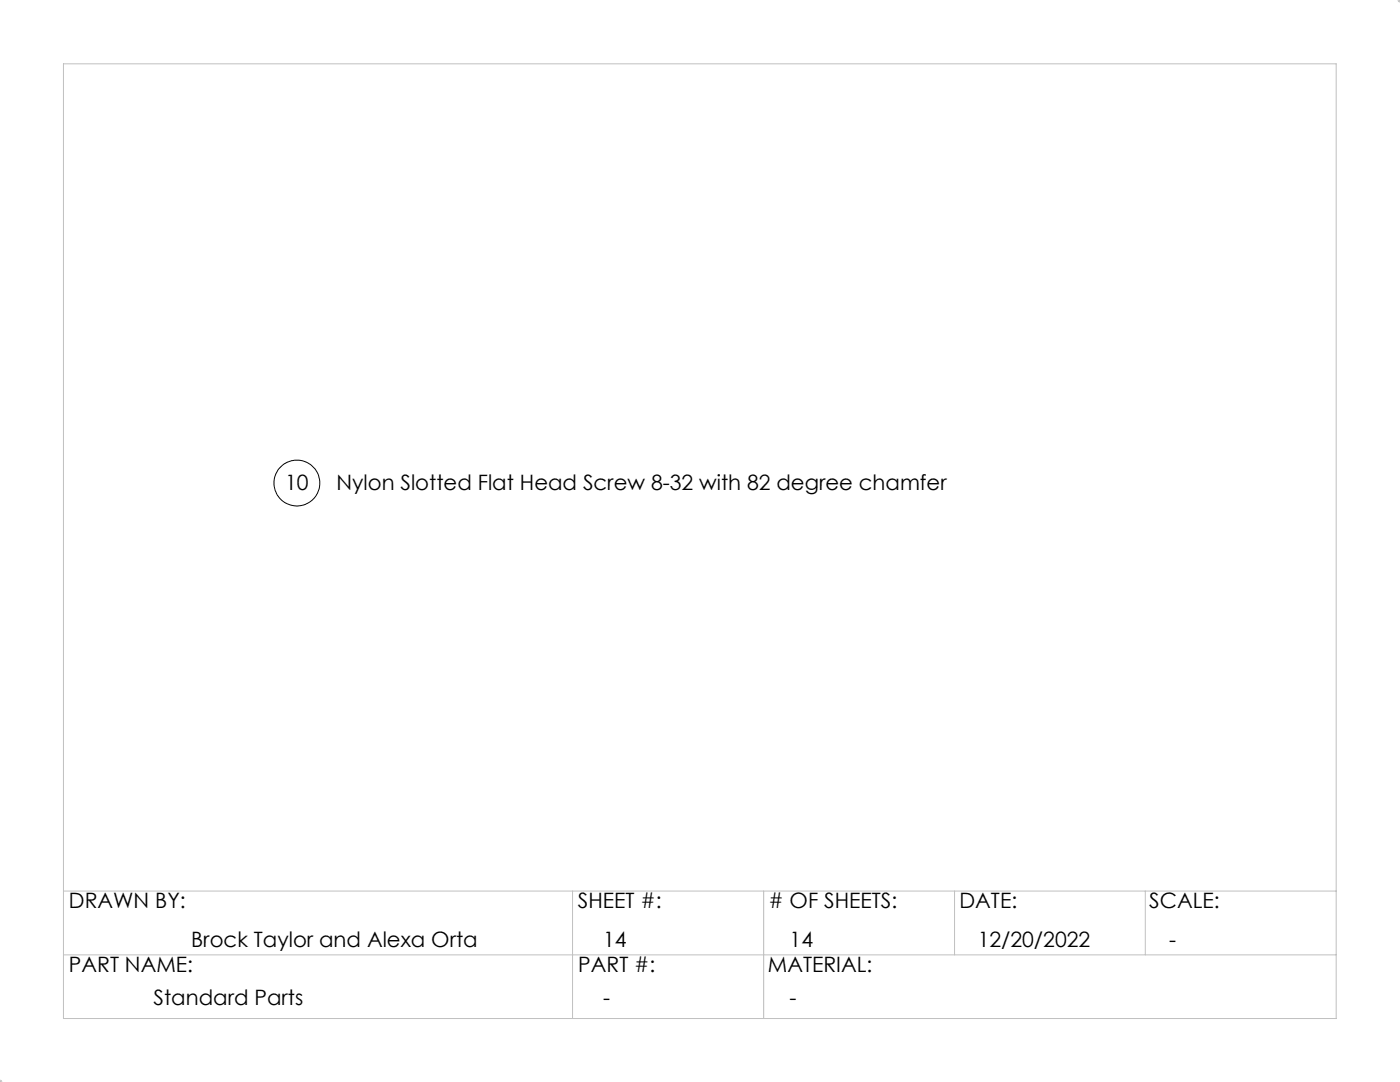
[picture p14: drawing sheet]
<svg xmlns="http://www.w3.org/2000/svg" width="279mm" height="216mm" viewBox="0 0 279 216" stroke-linecap="round" stroke-linejoin="round" font-family="sans-serif">
<defs><g id="words">
<g font-size="4.2">
<text x="56.9" y="97.9">10</text>
<text x="67.2" y="97.8">Nylon Slotted Flat Head Screw 8-32 with 82 degree chamfer</text>
<text x="13.8" y="181.2">DRAWN BY:</text>
<text x="115.3" y="181.2">SHEET #:</text>
<text x="153.4" y="181.2"># OF SHEETS:</text>
<text x="191.5" y="181.2">DATE:</text>
<text x="229.4" y="181.2">SCALE:</text>
<text x="38.1" y="188.9">Brock Taylor and Alexa Orta</text>
<text x="120.4" y="188.9">14</text>
<text x="157.6" y="188.9">14</text>
<text x="195.1" y="188.9">12/20/2022</text>
<text x="233.3" y="188.9">-</text>
<text x="13.8" y="193.9">PART NAME:</text>
<text x="115.4" y="193.9">PART #:</text>
<text x="153.2" y="193.9">MATERIAL:</text>
<text x="30.6" y="200.5">Standard Parts</text>
<text x="120.4" y="200.5">-</text>
<text x="157.6" y="200.5">-</text>
</g>
</g></defs>
<circle cx="59.3" cy="96.4" r="4.6" fill="none" stroke="#000" stroke-width=".2"/>
<g fill="none" stroke="#c0c0c0" stroke-width=".2">
<path d="M279.3 0l.1 .1M279.4 -.1v.6M279.4 0l-.4 .4M12.7 12.7h254v190.5h-254zM278.9 0h.5M12.7 177.8h254M114.3 177.8v25.4M152.4 177.8v25.4M190.5 177.8v12.7M228.6 177.8v12.7M12.7 190.5h254M-.1 215.9h.6"/>
<path d="M0 215.8l.1 .1M0 215.4v.5M.4 215.5l-.4 .4"/>
</g>
<use href="#words"/>
</svg>
